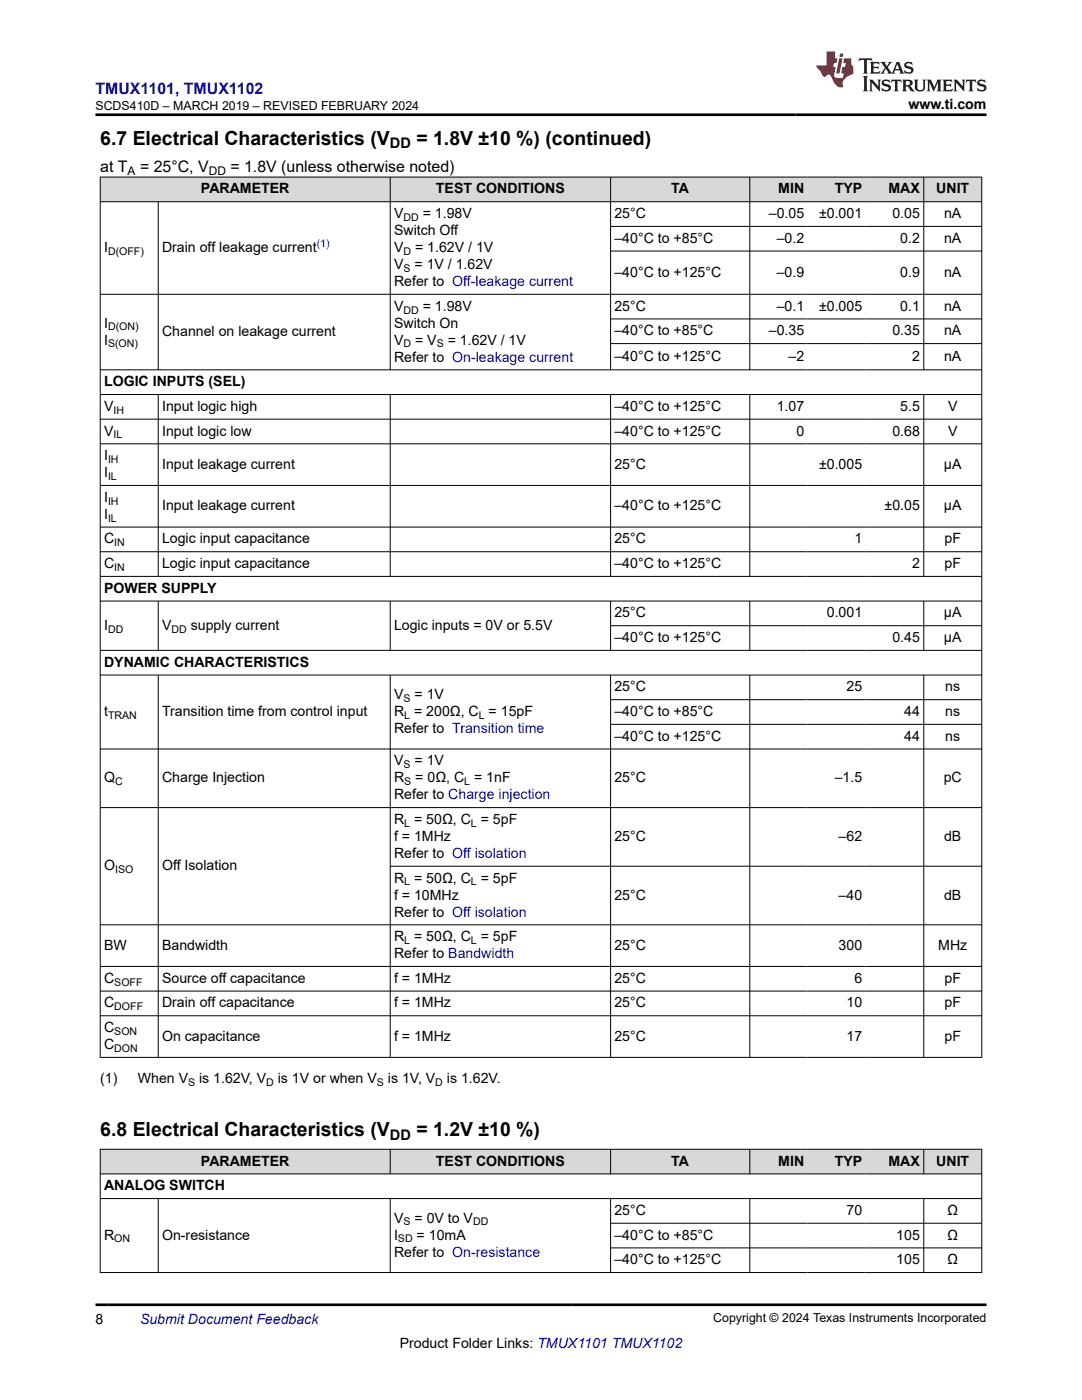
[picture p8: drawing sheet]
<svg xmlns="http://www.w3.org/2000/svg" width="216mm" height="279mm" viewBox="0 0 216 279" stroke-linecap="round" stroke-linejoin="round" font-family="sans-serif">
<defs><g id="words">
<g font-size="3.9">
<text x="20" y="28.8">6.7 Electrical Characteristics (V</text>
<text x="83.1" y="28.8">= 1.8V ±10 %) (continued)</text>
<text x="20" y="226.7">6.8 Electrical Characteristics (V</text>
<text x="83.1" y="226.7">= 1.2V ±10 %)</text>
</g>
<text font-size="3.2" fill="#00f" x="19" y="18.7">TMUX1101, TMUX1102</text>
<g font-size="3.2">
<text x="20" y="34.3">at T</text>
<text x="27.9" y="34.3">= 25°C, V</text>
<text x="46" y="34.3">= 1.8V (unless otherwise noted)</text>
</g>
<g font-size="2.9">
<text x="77.8" y="29.6">DD</text>
<text x="77.8" y="227.5">DD</text>
</g>
<g font-size="2.8">
<text x="181.3" y="21.8">www.ti.com</text>
<text x="40.1" y="38.6">PARAMETER</text>
<text x="87" y="38.6">TEST CONDITIONS</text>
<text x="133.9" y="38.6">TA</text>
<text x="155.3" y="38.6">MIN</text>
<text x="166.6" y="38.6">TYP</text>
<text x="177.3" y="38.6">MAX</text>
<text x="186.8" y="38.6">UNIT</text>
<text x="78.6" y="43.5">V</text>
<text x="78.6" y="46.9">Switch Off</text>
<text x="84.4" y="43.5">= 1.98V</text>
<text x="122.6" y="43.5">25°C</text>
<text x="153.4" y="43.5">–0.05</text>
<text x="163.4" y="43.5">±0.001</text>
<text x="178.1" y="43.5">0.05</text>
<text x="188.4" y="43.5">nA</text>
<text x="20.8" y="50.3">I</text>
<text x="32.3" y="50.3">Drain off leakage current</text>
<text x="78.6" y="50.3">V</text>
<text x="78.6" y="53.7">V</text>
<text x="82.7" y="53.7">= 1V / 1.62V</text>
<text x="82.8" y="50.3">= 1.62V / 1V</text>
<text x="122.6" y="48.5">–40°C to +85°C</text>
<text x="155" y="48.5">–0.2</text>
<text x="179.6" y="48.5">0.2</text>
<text x="188.4" y="48.5">nA</text>
<text x="78.6" y="57.1">Refer to Off-leakage current</text>
<text x="122.6" y="55.2">–40°C to +125°C</text>
<text x="155" y="55.2">–0.9</text>
<text x="179.6" y="55.2">0.9</text>
<text x="188.4" y="55.2">nA</text>
<text x="20.8" y="65.4">I</text>
<text x="78.6" y="62">V</text>
<text x="78.6" y="65.4">Switch On</text>
<text x="84.4" y="62">= 1.98V</text>
<text x="122.6" y="62">25°C</text>
<text x="155" y="62">–0.1</text>
<text x="163.4" y="62">±0.005</text>
<text x="179.6" y="62">0.1</text>
<text x="188.4" y="62">nA</text>
<text x="20.8" y="68.8">I</text>
<text x="32.3" y="67.1">Channel on leakage current</text>
<text x="78.6" y="68.8">V</text>
<text x="82.8" y="68.8">= V</text>
<text x="89.3" y="68.8">= 1.62V / 1V</text>
<text x="122.6" y="66.9">–40°C to +85°C</text>
<text x="153.4" y="66.9">–0.35</text>
<text x="178.1" y="66.9">0.35</text>
<text x="188.4" y="66.9">nA</text>
<text x="20.8" y="77.1">LOGIC INPUTS (SEL)</text>
<text x="78.6" y="72.2">Refer to On-leakage current</text>
<text x="122.6" y="72">–40°C to +125°C</text>
<text x="157.3" y="72">–2</text>
<text x="182" y="72">2</text>
<text x="188.4" y="72">nA</text>
<text x="20.8" y="82">V</text>
<text x="32.3" y="82">Input logic high</text>
<text x="122.6" y="82">–40°C to +125°C</text>
<text x="155" y="82">1.07</text>
<text x="179.6" y="82">5.5</text>
<text x="189.2" y="82">V</text>
<text x="20.8" y="86.9">V</text>
<text x="32.3" y="86.9">Input logic low</text>
<text x="122.6" y="86.9">–40°C to +125°C</text>
<text x="158.9" y="86.9">0</text>
<text x="178.1" y="86.9">0.68</text>
<text x="189.2" y="86.9">V</text>
<text x="20.8" y="91.8">I</text>
<text x="20.8" y="95.2">I</text>
<text x="32.3" y="93.5">Input leakage current</text>
<text x="122.6" y="93.5">25°C</text>
<text x="163.4" y="93.5">±0.005</text>
<text x="188.4" y="93.5">µA</text>
<text x="20.8" y="100.2">I</text>
<text x="32.3" y="101.8">Input leakage current</text>
<text x="122.6" y="101.8">–40°C to +125°C</text>
<text x="176.5" y="101.8">±0.05</text>
<text x="188.4" y="101.8">µA</text>
<text x="20.8" y="103.5">I</text>
<text x="20.8" y="108.5">C</text>
<text x="20.8" y="113.4">C</text>
<text x="32.3" y="108.5">Logic input capacitance</text>
<text x="32.3" y="113.4">Logic input capacitance</text>
<text x="122.6" y="108.5">25°C</text>
<text x="122.6" y="113.4">–40°C to +125°C</text>
<text x="170.5" y="108.5">1</text>
<text x="182" y="113.4">2</text>
<text x="188.5" y="108.5">pF</text>
<text x="188.5" y="113.4">pF</text>
<text x="20.8" y="118.3">POWER SUPPLY</text>
<text x="20.8" y="125.7">I</text>
<text x="32.3" y="125.7">V</text>
<text x="38.1" y="125.7">supply current</text>
<text x="78.6" y="125.7">Logic inputs = 0V or 5.5V</text>
<text x="122.6" y="123.2">25°C</text>
<text x="165" y="123.2">0.001</text>
<text x="188.4" y="123.2">µA</text>
<text x="122.6" y="128.1">–40°C to +125°C</text>
<text x="178.1" y="128.1">0.45</text>
<text x="188.4" y="128.1">µA</text>
<text x="20.8" y="133.1">DYNAMIC CHARACTERISTICS</text>
<text x="122.6" y="138">25°C</text>
<text x="168.9" y="138">25</text>
<text x="188.6" y="138">ns</text>
<text x="20.8" y="142.9">t</text>
<text x="32.3" y="142.9">Transition time from control input</text>
<text x="78.6" y="139.5">V</text>
<text x="78.6" y="142.9">R = 200Ω, C = 15pF</text>
<text x="82.7" y="139.5">= 1V</text>
<text x="122.6" y="142.9">–40°C to +85°C</text>
<text x="180.4" y="142.9">44</text>
<text x="188.6" y="142.9">ns</text>
<text x="78.6" y="146.3">Refer to Transition time</text>
<text x="122.6" y="147.8">–40°C to +125°C</text>
<text x="180.4" y="147.8">44</text>
<text x="188.6" y="147.8">ns</text>
<text x="78.6" y="152.8">V</text>
<text x="82.7" y="152.8">= 1V</text>
<text x="20.8" y="156.1">Q</text>
<text x="32.3" y="156.1">Charge Injection</text>
<text x="78.6" y="159.5">Refer to Charge injection</text>
<text x="78.6" y="156.1">R</text>
<text x="82.9" y="156.1">= 0Ω, C = 1nF</text>
<text x="122.6" y="156.1">25°C</text>
<text x="166.6" y="156.1">–1.5</text>
<text x="188.3" y="156.1">pC</text>
<text x="78.6" y="164.4">R = 50Ω, C = 5pF</text>
<text x="78.6" y="167.8">f = 1MHz</text>
<text x="122.6" y="167.8">25°C</text>
<text x="167.3" y="167.8">–62</text>
<text x="188.4" y="167.8">dB</text>
<text x="20.8" y="173.7">O</text>
<text x="32.3" y="173.7">Off Isolation</text>
<text x="78.6" y="171.2">Refer to Off isolation</text>
<text x="78.6" y="176.1">R = 50Ω, C = 5pF</text>
<text x="78.6" y="179.5">f = 10MHz</text>
<text x="122.6" y="179.5">25°C</text>
<text x="167.3" y="179.5">–40</text>
<text x="188.4" y="179.5">dB</text>
<text x="78.6" y="182.9">Refer to Off isolation</text>
<text x="20.8" y="189.5">BW</text>
<text x="32.3" y="189.5">Bandwidth</text>
<text x="78.6" y="187.8">R = 50Ω, C = 5pF</text>
<text x="78.6" y="191.2">Refer to Bandwidth</text>
<text x="122.6" y="189.5">25°C</text>
<text x="167.3" y="189.5">300</text>
<text x="187.2" y="189.5">MHz</text>
<text x="20.8" y="196.1">C</text>
<text x="32.3" y="196.1">Source off capacitance</text>
<text x="78.6" y="196.1">f = 1MHz</text>
<text x="122.6" y="196.1">25°C</text>
<text x="170.5" y="196.1">6</text>
<text x="188.5" y="196.1">pF</text>
<text x="20.8" y="201.1">C</text>
<text x="32.3" y="201.1">Drain off capacitance</text>
<text x="78.6" y="201.1">f = 1MHz</text>
<text x="122.6" y="201.1">25°C</text>
<text x="168.9" y="201.1">10</text>
<text x="188.5" y="201.1">pF</text>
<text x="20.8" y="206">C</text>
<text x="20.8" y="209.4">C</text>
<text x="32.3" y="207.7">On capacitance</text>
<text x="78.6" y="207.7">f = 1MHz</text>
<text x="122.6" y="207.7">25°C</text>
<text x="168.9" y="207.7">17</text>
<text x="188.5" y="207.7">pF</text>
<text x="20" y="216.2">(1)</text>
<text x="27.5" y="216.2">When V</text>
<text x="39.7" y="216.2">is 1.62V, V</text>
<text x="55.4" y="216.2">is 1V or when V</text>
<text x="77.4" y="216.2">is 1V, V</text>
<text x="89.2" y="216.2">is 1.62V.</text>
<text x="40.1" y="232.6">PARAMETER</text>
<text x="87" y="232.6">TEST CONDITIONS</text>
<text x="133.9" y="232.6">TA</text>
<text x="155.3" y="232.6">MIN</text>
<text x="166.6" y="232.6">TYP</text>
<text x="177.3" y="232.6">MAX</text>
<text x="186.8" y="232.6">UNIT</text>
<text x="20.8" y="237.6">ANALOG SWITCH</text>
<text x="78.6" y="244">V</text>
<text x="82.7" y="244">= 0V to V</text>
<text x="122.6" y="242.5">25°C</text>
<text x="168.9" y="242.5">70</text>
<text x="189.1" y="242.5">Ω</text>
<text x="20.8" y="247.4">R</text>
<text x="32.3" y="247.4">On-resistance</text>
<text x="78.6" y="247.4">I</text>
<text x="78.6" y="250.8">Refer to On-resistance</text>
<text x="83.1" y="247.4">= 10mA</text>
<text x="122.6" y="247.4">–40°C to +85°C</text>
<text x="178.9" y="247.4">105</text>
<text x="189.1" y="247.4">Ω</text>
<text x="122.6" y="252.3">–40°C to +125°C</text>
<text x="178.9" y="252.3">105</text>
<text x="189.1" y="252.3">Ω</text>
<text x="19" y="264.2">8</text>
<text x="79.8" y="269">Product Folder Links: TMUX1101 TMUX1102</text>
</g>
<text font-size="2.8" fill="#00f" x="27.9" y="264.2">Submit Document Feedback</text>
<g font-size="2.5">
<text x="19.1" y="21.9">SCDS410D – MARCH 2019 – REVISED FEBRUARY 2024</text>
<text x="142.3" y="263.9">Copyright © 2024 Texas Instruments Incorporated</text>
</g>
<g font-size="2.4">
<text x="25.5" y="34.9">A</text>
<text x="41.7" y="34.9">DD</text>
</g>
<g font-size="2.1">
<text x="80.5" y="44.1">DD</text>
<text x="21.6" y="50.9">D(OFF)</text>
<text x="80.5" y="50.9">D</text>
<text x="80.5" y="54.3">S</text>
<text x="21.6" y="66">D(ON)</text>
<text x="80.5" y="62.6">DD</text>
<text x="21.6" y="69.3">S(ON)</text>
<text x="80.5" y="69.3">D</text>
<text x="87.1" y="69.3">S</text>
<text x="22.6" y="82.6">IH</text>
<text x="22.6" y="87.5">IL</text>
<text x="21.6" y="92.4">IH</text>
<text x="21.6" y="95.8">IL</text>
<text x="21.6" y="100.7">IH</text>
<text x="21.6" y="104.1">IL</text>
<text x="22.8" y="109">IN</text>
<text x="22.8" y="113.9">IN</text>
<text x="21.6" y="126.3">DD</text>
<text x="34.2" y="126.3">DD</text>
<text x="21.6" y="143.5">TRAN</text>
<text x="80.5" y="140.1">S</text>
<text x="80.7" y="143.5">L</text>
<text x="95.5" y="143.5">L</text>
<text x="80.5" y="153.3">S</text>
<text x="23" y="156.7">C</text>
<text x="80.7" y="156.7">S</text>
<text x="92.6" y="156.7">L</text>
<text x="80.7" y="165">L</text>
<text x="94" y="165">L</text>
<text x="23" y="174.2">ISO</text>
<text x="80.7" y="176.7">L</text>
<text x="94" y="176.7">L</text>
<text x="80.7" y="188.4">L</text>
<text x="94" y="188.4">L</text>
<text x="22.8" y="196.7">SOFF</text>
<text x="22.8" y="201.6">DOFF</text>
<text x="22.8" y="206.6">SON</text>
<text x="22.8" y="209.9">DON</text>
<text x="37.5" y="216.7">S</text>
<text x="53.1" y="216.7">D</text>
<text x="75.2" y="216.7">S</text>
<text x="86.9" y="216.7">D</text>
<text x="80.5" y="244.6">S</text>
<text x="94.4" y="244.6">DD</text>
<text x="22.8" y="248">ON</text>
<text x="79.4" y="248">SD</text>
</g>
<text font-size="2.1" fill="#00f" x="63.2" y="49.4">(1)</text>
</g></defs>
<g fill="#d8d8d8">
<path d="M20 35.3h175.9v5h-175.9z" fill-rule="evenodd"/>
<path d="M20.1 35.4h57.7v4.8h-57.7z" fill-rule="evenodd"/>
<path d="M77.9 35.4h43.9v4.8h-43.9z" fill-rule="evenodd"/>
<path d="M121.9 35.4h27.6v4.8h-27.6z" fill-rule="evenodd"/>
<path d="M149.7 35.4h11.5v4.8h-11.5z" fill-rule="evenodd"/>
<path d="M161.2 35.4h11.6v4.8h-11.6z" fill-rule="evenodd"/>
<path d="M172.8 35.4h11.5v4.8h-11.5z" fill-rule="evenodd"/>
<path d="M184.4 35.4h11.4v4.8h-11.4z" fill-rule="evenodd"/>
</g>
<g fill="none" stroke="#000" stroke-width=".2">
<path d="M19.9 35.3h176.1M20 35.3v175.8M77.9 35.3v38.6M121.8 35.3v38.6M149.6 35.3v38.6M184.3 35.3v38.6M195.9 35.3v175.8M19.9 40.3h176.1M19.9 58.7h176.1M31.6 40.3v33.6M121.8 45.2h74.2M121.8 50.1h74.2"/>
<path d="M19.9 73.8h176.1M19.9 78.7h176.1M31.6 78.7v36.4M77.9 78.7v36.4M121.8 78.7v36.4M121.8 63.6h74.2M121.8 68.6h74.2M149.6 78.7v36.4M184.3 78.7v36.4M19.9 83.7h176.1M19.9 88.6h176.1M19.9 96.9h176.1"/>
<path d="M19.9 105.2h176.1M19.9 110.1h176.1M19.9 115h176.1M19.9 120h176.1M31.6 120v9.9M77.9 120v9.9M121.8 120v9.9M149.6 120v9.9M184.3 120v9.9M19.9 129.8h176.1M19.9 134.7h176.1M31.6 134.7v76.4"/>
<path d="M77.9 134.7v76.4M121.8 134.7v76.4M121.8 124.9h74.2M121.8 139.6h74.2M149.6 134.7v76.4M184.3 134.7v76.4M121.8 144.6h74.2M196 149.5h-176.1M19.9 161.2h176.1M77.9 172.9h118.1M19.9 192.9h176.1M19.9 197.8h176.1"/>
<path d="M196 184.6h-176.1M19.9 202.7h176.1M19.9 211h176.1"/>
</g>
<g fill="#d8d8d8">
<path d="M20 229.4h175.9v4.9h-175.9z" fill-rule="evenodd"/>
<path d="M20.1 229.4h57.7v4.8h-57.7z" fill-rule="evenodd"/>
<path d="M77.9 229.4h43.9v4.8h-43.9z" fill-rule="evenodd"/>
<path d="M121.9 229.4h27.6v4.8h-27.6z" fill-rule="evenodd"/>
<path d="M149.7 229.4h11.5v4.8h-11.5z" fill-rule="evenodd"/>
<path d="M161.2 229.4h11.6v4.8h-11.6z" fill-rule="evenodd"/>
<path d="M172.8 229.4h11.5v4.8h-11.5z" fill-rule="evenodd"/>
<path d="M184.4 229.4h11.4v4.8h-11.4z" fill-rule="evenodd"/>
</g>
<g fill="none" stroke="#000" stroke-width=".2">
<path d="M19.9 229.4h176.1M19.9 234.3h176.1M19.9 239.2h176.1M20 229.3v24.7M31.6 239.2v14.8M77.9 229.3v5M77.9 239.2v14.8M121.8 229.3v5M121.8 239.2v14.8M149.6 229.3v5M149.6 239.2v14.8M184.3 229.3v5"/>
<path d="M184.3 239.2v14.8M195.9 229.3v24.7M19.9 254h176.1M121.8 244.1h74.2M121.8 249h74.2"/>
</g>
<path d="M171.5 11.6l-.2 .6 .5-.2h.6v.1v2.2l-.2 .4h1l-.2-.4v-2.2v-.1h.5l.5 .2-.1-.6zM173.6 12.4l.2 .3v1.6l-.2 .4h1.9l.1-.6a1.08 1.08 0 0 1-1.3 .2v-.7h.6l.4 .2v-.7l-.4 .2h-.6v-.5l.2-.2a1 1 0 0 1 1 .3l-.1-.5zM175.7 12.4l.9 1.1-1 1.2h.9l-.2-.2 .5-.8 .4 .8-.2 .2h1.6l-.2-.2 .2-.5h.9l.1 .5-.1 .2h.9l-.2-.4-.8-1.9h-.5l-.9 2.1-.9-1.1 .9-1h-.8l.2 .2-.4 .6-.4-.6 .2-.2zM179 12.8l.4 1h-.7zM180.7 12.5a.65 .65 0 0 0-.2 .7 .65 .65 0 0 0 .6 .5l.6 .1 .1 .3a.79 .79 0 0 1-.7 .4 .79 .79 0 0 1-.7-.5l.1 .7 .2-.1a.93 .93 0 0 0 1.1 0 .93 .93 0 0 0 .4-.9 1.46 1.46 0 0 0-1.2-.6l-.1-.3a1.09 1.09 0 0 1 1.2 .2l-.2-.6-.1 .1-.5-.2zM172.2 15.2l.2 .4v2.2l-.2 .4h1l-.2-.4v-2.2l.2-.4zM173.4 15.9l.2 .4v1.5l-.2 .4h.8l-.3-.4 .1-1.3 1.6 1.8v-2l.2-.4h-.7l.1 .2 .1 1.1-1.2-1.3zM176.2 16a.65 .65 0 0 0-.2 .8 .65 .65 0 0 0 .6 .4l.6 .2 .1 .2a.79 .79 0 0 1-.7 .4 .79 .79 0 0 1-.7-.5l.1 .7 .2-.1a.93 .93 0 0 0 1.1 .1 .93 .93 0 0 0 .4-1 1.46 1.46 0 0 0-1.2-.5l-.1-.4a1.09 1.09 0 0 1 1.2 .2l-.1-.6-.2 .1-.5-.1zM177.9 15.9l-.1 .6a.63 .63 0 0 1 .8-.3v1.6l-.3 .4h1l-.2-.4v-1.6a.66 .66 0 0 1 .8 .3l-.1-.6zM180 15.9l.2 .4v1.5l-.2 .4h1l-.2-.2-.1-.7h.5l.1 .2a.79 .79 0 0 0 1.2 .6l-1-.9a.61 .61 0 0 0 .6-.6 .61 .61 0 0 0-.5-.7zM180.8 16.2h.1a.47 .47 0 0 1 .5 .1 .47 .47 0 0 1 .1 .5l-.1 .1-.7 .1zM182.3 15.9l.2 .2a2.27 2.27 0 0 0 .4 2 1.04 1.04 0 0 0 1.7-.7v-1.3l.2-.2h-.8l.2 .4v1.1a.6 .6 0 0 1-.6 .6 .6 .6 0 0 1-.6-.6v-1.1l.3-.4zM184.9 15.9l.2 .4v1.5l-.2 .4h.8l-.3-.4v-1.4l.9 1.9 .9-1.9v1.4l-.3 .4h1l-.2-.4v-1.5l.2-.4h-.8l-.7 1.5-.6-1.5zM188.1 15.9l.2 .4v1.5l-.2 .4h1.9l.1-.6a1.09 1.09 0 0 1-1.3 .2v-.7h.6l.4 .2v-.6l-.4 .2h-.6v-.6l.2-.1a1.01 1.01 0 0 1 1 .3l-.1-.6zM190.2 15.9l.3 .4v1.5l-.3 .4h.8l-.2-.4v-1.3l1.6 1.8v-2l.2-.4h-.7l.2 .2v1.1l-1.2-1.3zM192.8 15.9l-.1 .6a.63 .63 0 0 1 .8-.3v1.6l-.3 .4h1l-.2-.4v-1.6a.66 .66 0 0 1 .8 .3l-.1-.6zM195.2 16a.65 .65 0 0 0-.2 .8 .65 .65 0 0 0 .6 .4l.6 .2 .2 .2a.79 .79 0 0 1-.7 .4 .79 .79 0 0 1-.7-.5l.1 .7 .2-.1a.93 .93 0 0 0 1 .1 .93 .93 0 0 0 .5-1 1.46 1.46 0 0 0-1.3-.5v-.4a1.09 1.09 0 0 1 1.2 .2l-.2-.6-.2 .1-.5-.1z" fill="#231f20"/>
<path d="M164.9 10.3v2.7h-2l.1 .4 .8 1a.95 .95 0 0 0 1 .9 .59 .59 0 0 1 .5-.4 .59 .59 0 0 1 .5 .3l.4 .8a1.59 1.59 0 0 0 2.1 1.4 1.61 1.61 0 0 1 1-2.3l1-.3-.1-1.5a1.59 1.59 0 0 1-.3-1.7h-1.5l-.2 .9h.6l-.2 .9h-.5l-.2 .9v.3l.4 .1-.1 .9h-.7a.73 .73 0 0 1-1-.7l.3-1.5h-.5l.1-.9h.5l.2-.9h-.5v-1.3zM167.4 11.6l-.6 3.1h.7l.6-3.1zM167.6 10.7l-.1 .6h.7l.1-.6z" fill="#ed1c24"/>
<path d="M19 22.9h177.8M19 260.4h177.8" fill="none" stroke="#000" stroke-width=".53"/>
<use href="#words"/>
</svg>
